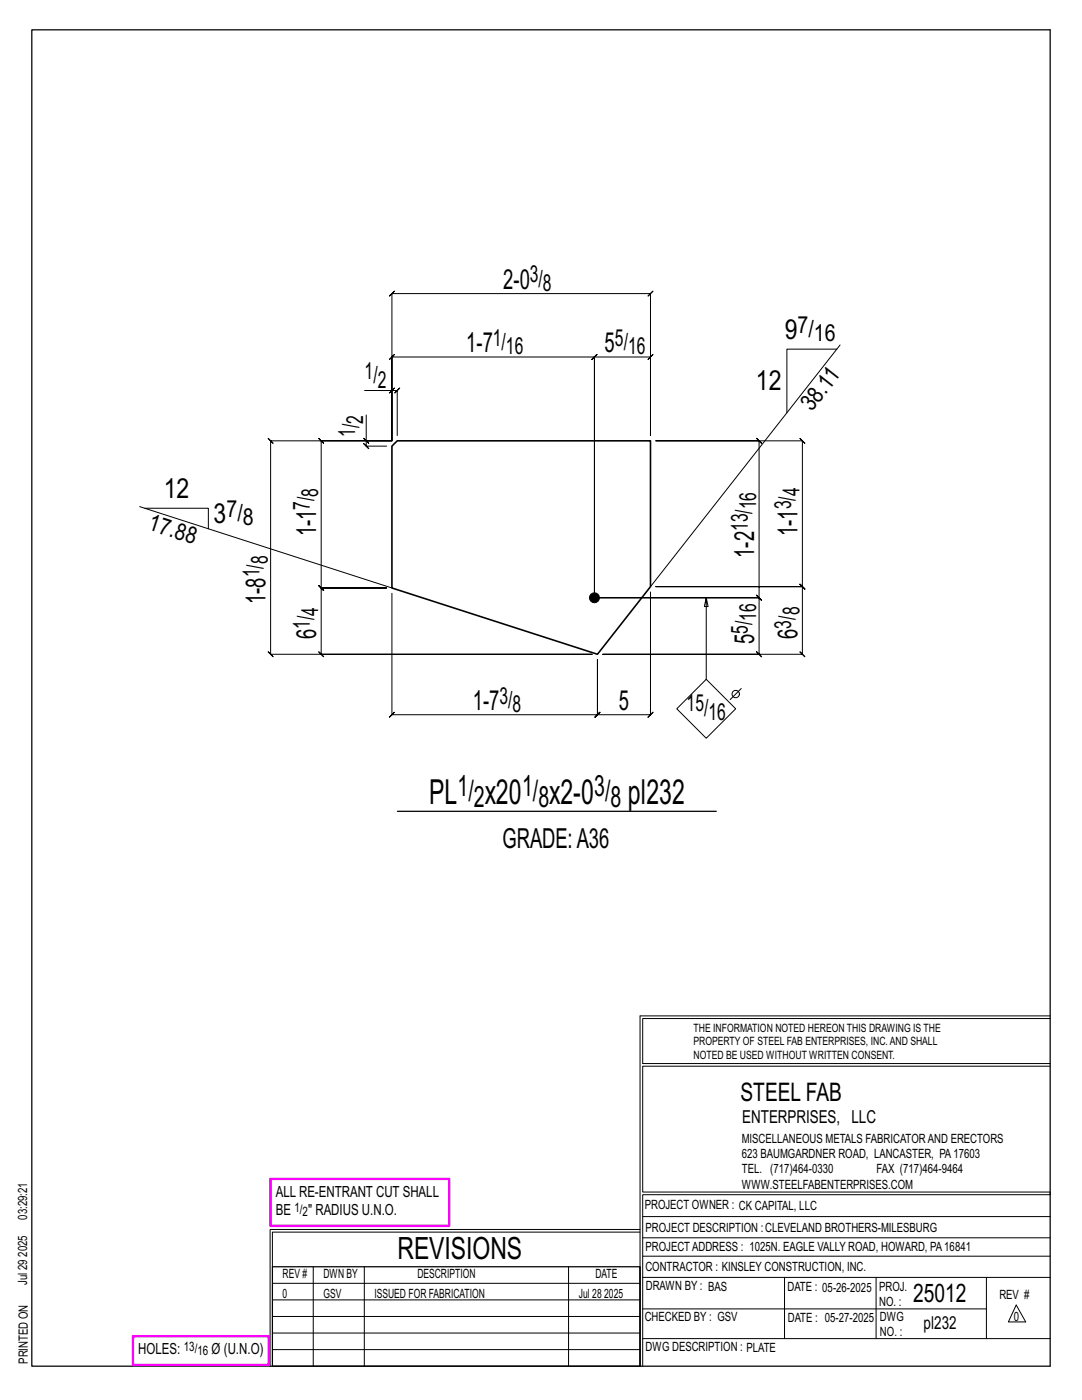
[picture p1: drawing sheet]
<svg xmlns="http://www.w3.org/2000/svg" width="216mm" height="279mm" viewBox="0 0 216 279" stroke-linecap="round" stroke-linejoin="round" font-family="sans-serif">
<defs><g id="words">
<g font-size="6.9">
<text x="85.7" y="160.5">PL</text>
<text x="96.7" y="160.5">x20</text>
<text x="109.6" y="160.5">x2-0</text>
<text x="125.3" y="160.5">pl232</text>
</g>
<text font-size="6.1" x="79.3" y="251.3">REVISIONS</text>
<g font-size="5.9">
<text x="91.3" y="158.9">1/</text>
<text x="94.6" y="161">2</text>
<text x="104.2" y="158.9">1/</text>
<text x="107.4" y="161">8</text>
<text x="118.6" y="158.9">3/</text>
<text x="121.8" y="161">8</text>
</g>
<g font-size="5.5">
<text x="100.4" y="57.6">2-0</text>
<text x="93" y="70.3">1-7</text>
<text x="120.7" y="70.3">5</text>
<text x="156.6" y="67.6">9</text>
<text x="150.8" y="77.8">12</text>
<text x="32.7" y="99.4">12</text>
<text x="42.6" y="104.3">3</text>
<text x="63.1" y="107" transform="rotate(-90 63.1 107)">1-1</text>
<text x="159.1" y="107" transform="rotate(-90 159.1 107)">1-1</text>
<text x="150.5" y="111.3" transform="rotate(-90 150.5 111.3)">1-2</text>
<text x="53" y="120.6" transform="rotate(-90 53 120.6)">1-8</text>
<text x="63.1" y="127.5" transform="rotate(-90 63.1 127.5)">6</text>
<text x="150.5" y="128.5" transform="rotate(-90 150.5 128.5)">5</text>
<text x="159.1" y="127.5" transform="rotate(-90 159.1 127.5)">6</text>
<text x="94.3" y="141.6">1-7</text>
<text x="123.5" y="141.6">5</text>
<text x="100.3" y="169.2">GRADE:A36</text>
</g>
<g font-size="5.1">
<text x="147.8" y="219.8">STEEL FAB</text>
<text x="182.2" y="259.9">25012</text>
</g>
<g font-size="4.7">
<text x="105.7" y="56.4">3/</text>
<text x="108.3" y="58">8</text>
<text x="98.3" y="69">1/</text>
<text x="101" y="70.7">16</text>
<text x="122.7" y="69">5/</text>
<text x="125.3" y="70.7">16</text>
<text x="159.1" y="66.4">7/</text>
<text x="162.4" y="68">16</text>
<text x="72.8" y="75.7">1/</text>
<text x="75.4" y="77.4">2</text>
<text x="162" y="82.3" transform="rotate(-52 162 82.3)">38.1</text>
<text x="70.8" y="87.2" transform="rotate(-90 70.8 87.2)">1/</text>
<text x="72.5" y="84.6" transform="rotate(-90 72.5 84.6)">2</text>
<text x="61.9" y="101.7" transform="rotate(-90 61.9 101.7)">7/</text>
<text x="63.5" y="99.1" transform="rotate(-90 63.5 99.1)">8</text>
<text x="150.9" y="101.7" transform="rotate(-90 150.9 101.7)">16</text>
<text x="157.9" y="101.7" transform="rotate(-90 157.9 101.7)">3/</text>
<text x="159.5" y="99.1" transform="rotate(-90 159.5 99.1)">4</text>
<text x="29.4" y="105.6" transform="rotate(18 29.4 105.6)">17.88</text>
<text x="45.2" y="103.1">7/</text>
<text x="48.5" y="104.7">8</text>
<text x="149.2" y="106" transform="rotate(-90 149.2 106)">13/</text>
<text x="53.4" y="112.6" transform="rotate(-90 53.4 112.6)">8</text>
<text x="51.8" y="115.3" transform="rotate(-90 51.8 115.3)">1/</text>
<text x="61.9" y="125.5" transform="rotate(-90 61.9 125.5)">1/</text>
<text x="63.5" y="122.9" transform="rotate(-90 63.5 122.9)">4</text>
<text x="150.9" y="123.8" transform="rotate(-90 150.9 123.8)">16</text>
<text x="157.9" y="125.4" transform="rotate(-90 157.9 125.4)">3/</text>
<text x="159.5" y="122.8" transform="rotate(-90 159.5 122.8)">8</text>
<text x="149.2" y="126.5" transform="rotate(-90 149.2 126.5)">5/</text>
<text x="99.7" y="140.4">3/</text>
<text x="102.3" y="142.1">8</text>
<text x="137" y="142">15/</text>
<text x="141.4" y="143.6">16</text>
</g>
<g font-size="3.6">
<text x="148.1" y="224.1">ENTERPRISES, LLC</text>
<text x="184.3" y="265.2">pl232</text>
</g>
<g font-size="3.1">
<text x="55" y="238.9">ALL RE-ENTRANT CUT SHALL</text>
<text x="55" y="242.5">BE</text>
<text x="61.5" y="242.5">&quot; RADIUS U.N.O.</text>
<text x="27.6" y="270.2">HOLES:</text>
<text x="42.2" y="270.2">Ø (U.N.O)</text>
</g>
<g font-size="2.6">
<text x="58.8" y="241.8">1/</text>
<text x="60.4" y="242.7">2</text>
<text x="36.7" y="269.6">13/</text>
<text x="39.4" y="270.5">16</text>
</g>
<g font-size="2.5">
<text x="148" y="231.2">623 BAUMGARDNER ROAD, LANCASTER, PA17603</text>
<text x="148" y="228.1">MISCELLANEOUS METALS FABRICATORAND ERECTORS</text>
<text x="148" y="237.2">WWW.STEELFABENTERPRISES.COM</text>
<text x="148" y="234.2">TEL. (717)464-0330</text>
<text x="174.9" y="234.2">FAX (717)464-9464</text>
<text x="5.4" y="243.4" transform="rotate(-90 5.4 243.4)">03:29:21</text>
<text x="128.7" y="241.3">PROJECT OWNER : CK CAPITAL, LLC</text>
<text x="128.8" y="246">PROJECT DESCRIPTION :CLEVELAND BROTHERS-MILESBURG</text>
<text x="5.4" y="250.8" transform="rotate(-90 5.4 250.8)">2025</text>
<text x="128.8" y="249.7">PROJECTADDRESS : 1025N. EAGLE VALLY ROAD, HOWARD, PA16841</text>
<text x="5.4" y="256.5" transform="rotate(-90 5.4 256.5)">Jul 29</text>
<text x="56.4" y="255">REV #</text>
<text x="64.5" y="255">DWN BY</text>
<text x="83.3" y="255">DESCRIPTION</text>
<text x="118.8" y="255">DATE</text>
<text x="128.8" y="253.7">CONTRACTOR : KINSLEY CONSTRUCTION, INC.</text>
<text x="128.9" y="257.5">DRAWN BY : BAS</text>
<text x="157.1" y="257.6">DATE : 05-26-2025</text>
<text x="175.4" y="257.7">PROJ.</text>
<text x="56.4" y="259">0</text>
<text x="64.5" y="259">GSV</text>
<text x="74.7" y="259">ISSUED FOR FABRICATION</text>
<text x="115.5" y="259">Jul 28</text>
<text x="120.6" y="259">2025</text>
<text x="128.6" y="263.7">CHECKED BY : GSV</text>
<text x="157.2" y="263.7">DATE : 05-27-2025</text>
<text x="175.4" y="260.7">NO. :</text>
<text x="175.6" y="263.7">DWG</text>
<text x="199.4" y="259.2">REV #</text>
<text x="202.3" y="263.7">0</text>
<text x="128.8" y="269.7">DWG DESCRIPTION : PLATE</text>
<text x="175.6" y="266.7">NO. :</text>
<text x="5.5" y="272.2" transform="rotate(-90 5.5 272.2)">PRINTED ON</text>
</g>
<g font-size="2.3">
<text x="138.4" y="208.6">PROPERTY OF STEEL FAB ENTERPRISES, INC.AND SHALL</text>
<text x="138.4" y="205.9">THE INFORMATION NOTED HEREON THIS DRAWING IS THE</text>
<text x="138.4" y="211.3">NOTED BE USED WITHOUT WRITTEN CONSENT.</text>
</g>
</g></defs>
<g fill="none" stroke="#000" stroke-width=".2">
<path d="M77.7 59.1l1-1-.5 .5h51.6l-.5 .5 1-1-.5 .5v28.3v-15.7l.5-.5-1 1 .5-.5h-11.2l.5-.5-1 1 .5-.5v48.1v-48.1l.5-.5-1 1 .5-.5h-40.4l.5-.5-1 1 .5-.5v16.8v-29.4zM72.8 77.9h5.4v10.1h-5.1v-5.2M78.2 77.9h1.1l-.5 .5 1-1-.5 .5v9M78.7 77.4l-1 1zM167 69.7h-10v12.7M167.6 68.8l-37.8 48.3M53.5 87.5l.5 .5h24.2h-14.1l-.5-.5 1 1-.5-.5v29.3l-.5-.5 1 1-.5-.5h13h-13l-.5-.5 1 1-.5-.5v13.3l-.5-.5 1 1-.5-.5h54.1h-64.2l.5 .5-1-1 .5 .5v-42.6l.5 .5zM72.6 87.5l1 1zM73.1 88v1l-.5-.5 1 1-.5-.5h4M130.9 88h29.2l-.5-.5 1 1-.5-.5v29.1l-.5-.5 1 1-.5-.5h-29.2h29.2l-.5-.5 1 1-.5-.5v13.5l-.5-.5 1 1-.5-.5h-39.8h31.2l.5 .5-1-1 .5 .5v-11.3l.5 .5-1-1 .5 .5h-32.9h32.9l.5 .5-1-1 .5 .5v-31.3l.5 .5-1-1 .5 .5zM27.9 101.1l50.3 16.2M28.9 101.4h12.7v4.1"/>
<path d="M129.8 118.1v24.5l.5-.5-1 1 .5-.5h-10.6l.5-.5-1 1 .5-.5v-11v11l.5-.5-1 1 .5-.5h-41l.5-.5-1 1 .5-.5v-24.2M140.9 119.3l-.4 1.7h.8l-.4-1.7v16.3l-5.9 5.9 5.9 5.8 5.9-5.8-5.9-5.9M147.9 137.4l-2.2 2.2M127.7 202.7v70M127.7 202.7h81.8M209.5 203.3h-81.3v9h81.3M209.5 212.8h-81.3v25.1h81.3v.5h-81.3v34.3M54.4 259.4h73.3M54.4 256.1h73.3M62.5 252.8v19.9M72.7 252.8v19.9M113.4 252.8v19.9"/>
<path d="M127.7 245.4h-73.8v27.3M127.7 245.9h-73.3v6.9M128.2 242.8h81.3M128.2 254.9h81.3M128.2 250.7h81.3M128.2 247h81.3M156.5 254.9v12.2M174.8 254.9v12.2M196.8 254.9v12.2M54.4 269.3h73.3M54.4 266h73.3M54.4 262.7h73.3"/>
<path d="M128.2 261.2h68.6M128.2 267.1h81.3M202.8 260.4l1.9 3.4h-3.5z"/>
<circle cx="146.8" cy="138.5" r=".74"/>
</g>
<path d="M6.3 6h203.2v266.7h-203.2zM79.3 161.9h63.6M54.4 252.8h73.3v19.9h-73.3z" fill="none" stroke="#000" stroke-width=".25"/>
<path d="M54 235.3h35.6v9.3h-35.6zM26.5 266.7h27.1v5.7h-27.1z" fill="none" stroke="#f0f" stroke-width=".5"/>
<circle cx="118.6" cy="119.3" r=".99" fill="#000" stroke="#000" stroke-width=".2"/>
<path d="M78.2 89l1.1-1h50.5v29.1l-10.6 13.5-41-13.3z" fill="none" stroke="#000" stroke-width=".32"/>
<use href="#words"/>
</svg>
